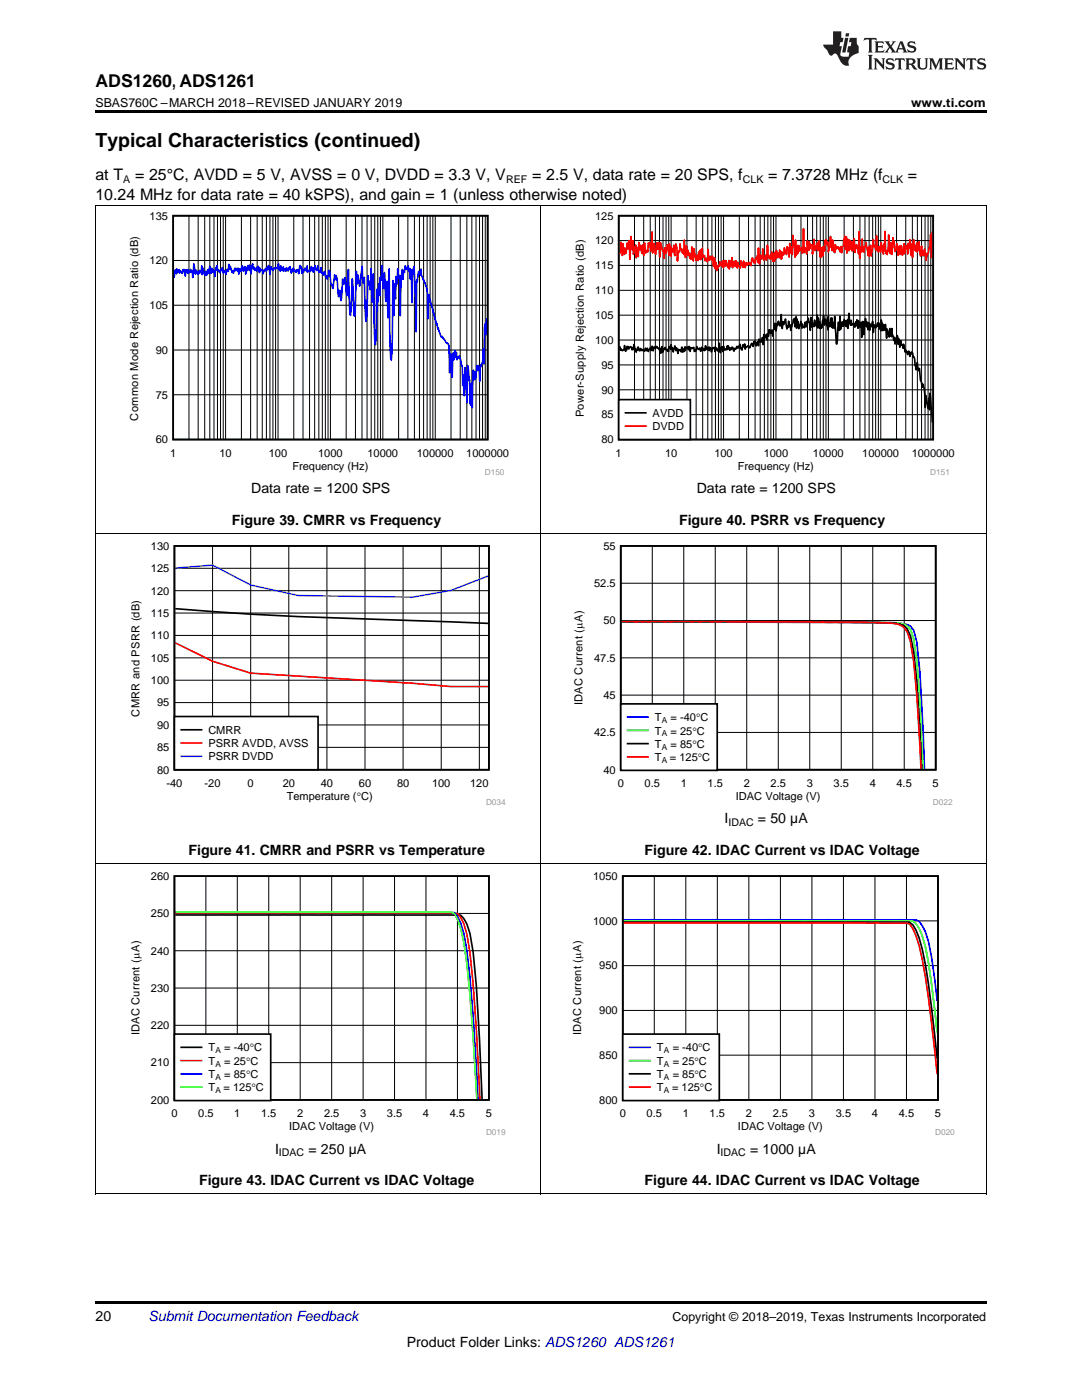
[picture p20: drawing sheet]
<svg xmlns="http://www.w3.org/2000/svg" width="216mm" height="279mm" viewBox="0 0 216 279" stroke-linecap="round" stroke-linejoin="round" font-family="sans-serif">
<defs><g id="words">
<text font-size="3.9" x="19" y="29.3">Typical Characteristics (continued)</text>
<text font-size="3.5" x="19" y="17.3">ADS1260, ADS1261</text>
<g font-size="3.2">
<text x="19" y="36">at T</text>
<text x="27" y="36">= 25°C, AVDD = 5 V, AVSS = 0 V, DVDD = 3.3 V, V</text>
<text x="106.2" y="36">= 2.5 V, data rate = 20 SPS, f</text>
<text x="153.3" y="36">= 7.3728 MHz (f</text>
<text x="181.2" y="36">=</text>
<text x="19" y="39.9">10.24 MHz for data rate = 40 kSPS), and gain = 1 (unless otherwise noted)</text>
</g>
<g font-size="2.8">
<text x="50.1" y="98.4">Data rate = 1200 SPS</text>
<text x="139" y="98.4">Data rate = 1200 SPS</text>
<text x="46.3" y="104.8">Figure 39. CMRR vs Frequency</text>
<text x="135.5" y="104.8">Figure 40. PSRR vs Frequency</text>
<text x="144.6" y="164.3">I</text>
<text x="151.2" y="164.3">= 50 µA</text>
<text x="37.6" y="170.7">Figure 41. CMRR and PSRR vs Temperature</text>
<text x="128.6" y="170.7">Figure 42. IDAC Current vs IDAC Voltage</text>
<text x="54.9" y="230.2">I</text>
<text x="61.6" y="230.2">= 250 µA</text>
<text x="143" y="230.2">I</text>
<text x="149.7" y="230.2">= 1000 µA</text>
<text x="39.7" y="236.6">Figure 43. IDAC Current vs IDAC Voltage</text>
<text x="128.6" y="236.6">Figure 44. IDAC Current vs IDAC Voltage</text>
<text x="19" y="263.6">20</text>
<text x="81.2" y="268.9">Product Folder Links: ADS1260 ADS1261</text>
</g>
<text font-size="2.8" fill="#0000c8" x="29.6" y="263.6">Submit Documentation Feedback</text>
<g font-size="2.5">
<text x="19" y="21.4">SBAS760C –MARCH 2018–REVISED JANUARY 2019</text>
<text x="181.8" y="21.4">www.ti.com</text>
<text x="134.2" y="263.6">Copyright © 2018–2019, Texas Instruments Incorporated</text>
</g>
<g font-size="2.2">
<text x="29.9" y="43.8">135</text>
<text x="118.8" y="43.8">125</text>
<text x="29.9" y="52.8">120</text>
<text x="118.8" y="53.7">115</text>
<text x="118.8" y="48.8">120</text>
<text x="118.8" y="58.7">110</text>
<text x="29.9" y="61.7">105</text>
<text x="118.8" y="63.7">105</text>
<text x="31.1" y="70.6">90</text>
<text x="118.8" y="68.6">100</text>
<text x="120" y="73.6">95</text>
<text x="27.6" y="84" transform="rotate(-90 27.6 84)">Common Mode Rejection Ratio (dB)</text>
<text x="31.1" y="79.5">75</text>
<text x="116.5" y="83.3" transform="rotate(-90 116.5 83.3)">Power-Supply Rejection Ratio (dB)</text>
<text x="120" y="83.5">85</text>
<text x="120" y="78.6">90</text>
<text x="130.2" y="83.2">AVDD</text>
<text x="31.1" y="88.5">60</text>
<text x="120" y="88.5">80</text>
<text x="130.2" y="85.9">DVDD</text>
<text x="33.9" y="91.1">1</text>
<text x="43.8" y="91.1">10</text>
<text x="53.6" y="91.1">100</text>
<text x="58.3" y="93.8">Frequency (Hz)</text>
<text x="63.5" y="91.1">1000</text>
<text x="73.3" y="91.1">10000</text>
<text x="83.2" y="91.1">100000</text>
<text x="93" y="91.1">1000000</text>
<text x="122.8" y="91.1">1</text>
<text x="132.7" y="91.1">10</text>
<text x="142.5" y="91.1">100</text>
<text x="147.2" y="93.8">Frequency (Hz)</text>
<text x="152.4" y="91.1">1000</text>
<text x="162.2" y="91.1">10000</text>
<text x="172.1" y="91.1">100000</text>
<text x="181.9" y="91.1">1000000</text>
<text x="30.1" y="109.7">130</text>
<text x="120.4" y="109.7">55</text>
<text x="30.1" y="118.6">120</text>
<text x="30.1" y="114.2">125</text>
<text x="118.6" y="117.1">52.5</text>
<text x="30.1" y="123.1">115</text>
<text x="120.4" y="124.6">50</text>
<text x="30.1" y="127.6">110</text>
<text x="30.1" y="136.5">100</text>
<text x="30.1" y="132">105</text>
<text x="118.6" y="132">47.5</text>
<text x="27.8" y="143" transform="rotate(-90 27.8 143)">CMRR and PSRR (dB)</text>
<text x="31.3" y="141">95</text>
<text x="116.2" y="140.8" transform="rotate(-90 116.2 140.8)">IDAC Current (PA)</text>
<text x="120.4" y="139.5">45</text>
<text x="130.6" y="143.9">T</text>
<text x="133.8" y="143.9">= -40qC</text>
<text x="31.3" y="149.9">85</text>
<text x="31.3" y="145.4">90</text>
<text x="41.6" y="146.5">CMRR</text>
<text x="41.6" y="149.1">PSRR AVDD, AVSS</text>
<text x="118.6" y="146.9">42.5</text>
<text x="130.6" y="146.6">T</text>
<text x="130.6" y="149.2">T</text>
<text x="133.8" y="146.6">= 25qC</text>
<text x="133.8" y="149.2">= 85qC</text>
<text x="31.3" y="154.4">80</text>
<text x="41.6" y="151.7">PSRR DVDD</text>
<text x="120.4" y="154.4">40</text>
<text x="130.6" y="151.9">T</text>
<text x="133.7" y="151.9">= 125qC</text>
<text x="33.2" y="157">-40</text>
<text x="40.8" y="157">-20</text>
<text x="49.4" y="157">0</text>
<text x="56.4" y="157">20</text>
<text x="57.2" y="159.7">Temperature (qC)</text>
<text x="64" y="157">40</text>
<text x="71.6" y="157">60</text>
<text x="79.2" y="157">80</text>
<text x="86.2" y="157">100</text>
<text x="93.8" y="157">120</text>
<text x="123.3" y="157">0</text>
<text x="128.6" y="157">0.5</text>
<text x="135.8" y="157">1</text>
<text x="141.2" y="157">1.5</text>
<text x="146.8" y="159.7">IDAC Voltage (V)</text>
<text x="148.4" y="157">2</text>
<text x="153.8" y="157">2.5</text>
<text x="161" y="157">3</text>
<text x="166.3" y="157">3.5</text>
<text x="173.5" y="157">4</text>
<text x="178.9" y="157">4.5</text>
<text x="186.1" y="157">5</text>
<text x="30.1" y="175.6">260</text>
<text x="118.3" y="175.6">1050</text>
<text x="30.1" y="183">250</text>
<text x="118.3" y="184.5">1000</text>
<text x="30.1" y="190.5">240</text>
<text x="30.1" y="197.9">230</text>
<text x="119.6" y="193.5">950</text>
<text x="119.6" y="202.4">900</text>
<text x="27.8" y="206.6" transform="rotate(-90 27.8 206.6)">IDAC Current (PA)</text>
<text x="30.1" y="205.4">220</text>
<text x="41.6" y="209.8">T</text>
<text x="44.7" y="209.8">= -40qC</text>
<text x="116" y="206.6" transform="rotate(-90 116 206.6)">IDAC Current (PA)</text>
<text x="131.1" y="209.8">T</text>
<text x="134.2" y="209.8">= -40qC</text>
<text x="30.1" y="212.8">210</text>
<text x="41.6" y="212.5">T</text>
<text x="41.6" y="215.1">T</text>
<text x="44.7" y="212.5">= 25qC</text>
<text x="44.7" y="215.1">= 85qC</text>
<text x="119.6" y="211.3">850</text>
<text x="131.1" y="212.5">T</text>
<text x="131.1" y="215.1">T</text>
<text x="134.2" y="212.5">= 25qC</text>
<text x="134.2" y="215.1">= 85qC</text>
<text x="30.1" y="220.3">200</text>
<text x="41.6" y="217.8">T</text>
<text x="44.6" y="217.8">= 125qC</text>
<text x="119.6" y="220.3">800</text>
<text x="131.1" y="217.8">T</text>
<text x="134.1" y="217.8">= 125qC</text>
<text x="34.2" y="222.9">0</text>
<text x="39.6" y="222.9">0.5</text>
<text x="46.7" y="222.9">1</text>
<text x="52.1" y="222.9">1.5</text>
<text x="57.7" y="225.6">IDAC Voltage (V)</text>
<text x="59.3" y="222.9">2</text>
<text x="64.7" y="222.9">2.5</text>
<text x="71.8" y="222.9">3</text>
<text x="77.2" y="222.9">3.5</text>
<text x="84.4" y="222.9">4</text>
<text x="89.7" y="222.9">4.5</text>
<text x="96.9" y="222.9">5</text>
<text x="123.7" y="222.9">0</text>
<text x="129" y="222.9">0.5</text>
<text x="136.2" y="222.9">1</text>
<text x="141.6" y="222.9">1.5</text>
<text x="147.3" y="225.6">IDAC Voltage (V)</text>
<text x="148.8" y="222.9">2</text>
<text x="154.2" y="222.9">2.5</text>
<text x="161.4" y="222.9">3</text>
<text x="166.8" y="222.9">3.5</text>
<text x="174" y="222.9">4</text>
<text x="179.3" y="222.9">4.5</text>
<text x="186.6" y="222.9">5</text>
</g>
<g font-size="2.1">
<text x="24.6" y="36.6">A</text>
<text x="101" y="36.6">REF</text>
<text x="148.2" y="36.6">CLK</text>
<text x="176.1" y="36.6">CLK</text>
<text x="145.3" y="164.9">IDAC</text>
<text x="55.7" y="230.8">IDAC</text>
<text x="143.8" y="230.8">IDAC</text>
</g>
<g font-size="1.7" fill="#999">
<text x="96.7" y="94.8">D150</text>
<text x="185.6" y="94.8">D151</text>
<text x="97" y="160.7">D034</text>
<text x="186.1" y="160.7">D022</text>
<text x="97" y="226.6">D019</text>
<text x="186.6" y="226.6">D020</text>
</g>
<g font-size="1.7">
<text x="132.1" y="144.3">A</text>
<text x="132.1" y="147">A</text>
<text x="132.1" y="149.6">A</text>
<text x="132.1" y="152.3">A</text>
<text x="43" y="210.2">A</text>
<text x="43" y="212.9">A</text>
<text x="43" y="215.5">A</text>
<text x="132.5" y="210.2">A</text>
<text x="132.5" y="212.9">A</text>
<text x="132.5" y="215.5">A</text>
<text x="43" y="218.2">A</text>
<text x="132.5" y="218.2">A</text>
</g>
</g></defs>
<path d="M19 259.7h177.8v.5h-177.8z" fill="#000"/>
<g fill="none" stroke="#000" stroke-width=".2">
<path d="M19.1 172.4v65.9M41.1 174.8v44.7M47.4 174.8v44.7M53.6 174.8v44.7M59.9 174.8v44.7M66.2 174.8v44.7M72.5 174.8v44.7M78.7 174.8v44.7M85 174.8v44.7M91.3 174.8v44.7M107.9 172.4v65.9M196.8 172.4v65.9"/>
<path d="M34.8 197.2h62.8M34.8 189.7h62.8M34.8 182.3h62.8M34.8 212.1h62.8M34.8 204.6h62.8M19 238.3h177.8"/>
</g>
<path d="M34.8 174.8h62.8v44.7h-62.8zM35 182.6h56.9l.6 .7 .7 1.1 .6 1.9 .6 3.7 .7 6.8 1.1 22.5" fill="none" stroke="#000" stroke-width=".33"/>
<path d="M35 182.2l56.3 .1 .6 .8 .6 1.2 .7 2.2 .6 3.7a446.3 446.3 0 0 1 2 29.1" fill="none" stroke="#f00" stroke-width=".33"/>
<path d="M35 182.1h55.7l.6 .7 .6 1.3 .6 2.1 .7 3.5a409 409 0 0 1 2.2 29.6" fill="none" stroke="#00f" stroke-width=".33"/>
<path d="M35 182l55 .1 .7 .2 .6 1.1 .6 1.8 .6 2.8a303.8 303.8 0 0 1 2.6 31.3" fill="none" stroke="#0f0" stroke-width=".33"/>
<path d="M34.8 206.4h19.2v13.2h-19.2z" fill-rule="evenodd" fill="#fff"/>
<path d="M34.8 206.4h19.2v13.2h-19.2zM36.2 209h4" fill="none" stroke="#000" stroke-width=".33"/>
<path d="M36.2 211.7h4" fill="none" stroke="#f00" stroke-width=".33"/>
<path d="M36.2 214.3h4" fill="none" stroke="#00f" stroke-width=".33"/>
<path d="M36.2 217h4" fill="none" stroke="#0f0" stroke-width=".33"/>
<path d="M124.3 174.8h62.9v44.7h-62.9zM124.4 184.1h56.5h.6l.6 .5a19.3 19.3 0 0 1 2.6 7.9l1.2 8.9 1.1 10" fill="none" stroke="#000" stroke-width=".34"/>
<g fill="none" stroke="#000" stroke-width=".2">
<path d="M130.6 174.8v44.7M136.8 174.8v44.7M143.1 174.8v44.7M149.4 174.8v44.7M155.7 174.8v44.7M162 174.8v44.7M168.3 174.8v44.7M174.6 174.8v44.7M180.9 174.8v44.7M124.3 192.7h62.9M124.3 183.8h62.9M124.3 210.6h62.9"/>
<path d="M124.3 201.7h62.9"/>
</g>
<path d="M124.4 183.6h58.4l.6 .3 1.3 2.1a63.5 63.5 0 0 1 2.3 13.8" fill="none" stroke="#00f" stroke-width=".34"/>
<path d="M124.4 183.8h57.7l.7 .5 .6 1 .6 1.4a79.9 79.9 0 0 1 2.5 15.1l.5 4.4" fill="none" stroke="#0f0" stroke-width=".34"/>
<path d="M124.4 184.2h55.9l1.2 .2a15.8 15.8 0 0 1 2.5 7 260.4 260.4 0 0 1 3 23" fill="none" stroke="#f00" stroke-width=".34"/>
<path d="M124.3 206.4h19.2v13.2h-19.2z" fill-rule="evenodd" fill="#fff"/>
<path d="M124.3 206.4h19.2v13.2h-19.2zM125.6 214.3h4.1" fill="none" stroke="#000" stroke-width=".34"/>
<path d="M125.6 209h4.1" fill="none" stroke="#00f" stroke-width=".34"/>
<path d="M125.6 211.7h4.1" fill="none" stroke="#0f0" stroke-width=".34"/>
<path d="M125.6 217h4.1" fill="none" stroke="#f00" stroke-width=".34"/>
<g fill="none" stroke="#000" stroke-width=".2">
<path d="M19.1 106.5v65.9M34.8 117.9h62.8M34.8 113.4h62.8M42.4 108.9v44.7M50 108.9v44.7M57.6 108.9v44.7M65.2 108.9v44.7M72.8 108.9v44.7M80.4 108.9v44.7M88 108.9v44.7M95.6 108.9v44.7M107.9 106.5v65.9"/>
<path d="M196.8 106.5v65.9M34.8 135.8h62.8M34.8 131.3h62.8M34.8 126.8h62.8M34.8 122.3h62.8M34.8 149.2h62.8M34.8 144.7h62.8M34.8 140.2h62.8M19 172.4h177.8"/>
</g>
<path d="M34.8 108.9h62.8v44.7h-62.8zM35 121.5a715.8 715.8 0 0 0 47.3 2.4l15.1 .5" fill="none" stroke="#000" stroke-width=".33"/>
<path d="M35 128.3l7.4 3.7 7.6 2.3 32.3 2.1 7.6 .6h7.5" fill="none" stroke="#f00" stroke-width=".33"/>
<path d="M35 113.4l7.4-.6 7.6 4 9.5 2.1 22.8 .3 7.6-1.4 7.5-2.8" fill="none" stroke="#36f" stroke-width=".33"/>
<path d="M34.8 143h28.7v10.6h-28.7z" fill-rule="evenodd" fill="#fff"/>
<path d="M34.8 143h28.7v10.6h-28.7zM36.2 145.6h4" fill="none" stroke="#000" stroke-width=".33"/>
<path d="M36.2 148.3h4" fill="none" stroke="#f00" stroke-width=".33"/>
<path d="M36.2 150.9h4" fill="none" stroke="#36f" stroke-width=".33"/>
<path d="M123.9 108.9h62.8v44.7h-62.8zM124 124.1l51.4 .2a11.1 11.1 0 0 1 5 .6l.7 .7 .6 1.4 .6 3.1 .6 6 1 17.3" fill="none" stroke="#000" stroke-width=".34"/>
<g fill="none" stroke="#000" stroke-width=".2">
<path d="M123.9 116.4h62.8M130.2 108.9v44.7M136.4 108.9v44.7M142.7 108.9v44.7M149 108.9v44.7M155.3 108.9v44.7M161.6 108.9v44.7M167.9 108.9v44.7M174.1 108.9v44.7M180.4 108.9v44.7M123.9 138.7h62.8M123.9 131.3h62.8"/>
<path d="M123.9 123.8h62.8M123.9 146.2h62.8"/>
</g>
<path d="M124 124.1l42.6 .1 12.6 .2a4.9 4.9 0 0 1 2.5 .6l.6 .8 .6 2.3 .7 6.1 .9 19.2" fill="none" stroke="#00f" stroke-width=".34"/>
<path d="M124 124.1h31.3l23.2 .2a5.3 5.3 0 0 1 2.6 .6l.6 .7 .6 1.9 .6 4.4 .7 8.4 .6 13.1" fill="none" stroke="#0f0" stroke-width=".34"/>
<path d="M124 124.1l43.9 .1a102.9 102.9 0 0 1 11.3 .4l1.2 .7 .7 .9 .6 2a209 209 0 0 1 2.1 25.2" fill="none" stroke="#f00" stroke-width=".34"/>
<path d="M123.9 140.5h19.2v13.2h-19.2z" fill-rule="evenodd" fill="#fff"/>
<path d="M123.9 140.5h19.2v13.2h-19.2zM125.2 148.4h4.1" fill="none" stroke="#000" stroke-width=".34"/>
<path d="M125.2 143.1h4.1" fill="none" stroke="#00f" stroke-width=".34"/>
<path d="M125.2 145.8h4.1" fill="none" stroke="#0f0" stroke-width=".34"/>
<path d="M125.2 151.1h4.1" fill="none" stroke="#f00" stroke-width=".34"/>
<g fill="none" stroke="#000" stroke-width=".2">
<path d="M19.1 41.1v65.4M34.6 52h62.7M37.7 43.1v44.6M39.5 43.1v44.6M40.8 43.1v44.6M41.9 43.1v44.6M42.7 43.1v44.6M43.4 43.1v44.6M44 43.1v44.6M44.5 43.1v44.6M45 43.1v44.6M48.2 43.1v44.6"/>
<path d="M50 43.1v44.6M51.3 43.1v44.6M52.3 43.1v44.6M53.2 43.1v44.6M53.9 43.1v44.6M54.5 43.1v44.6M55 43.1v44.6M55.5 43.1v44.6M58.6 43.1v44.6M60.5 43.1v44.6M61.8 43.1v44.6M62.8 43.1v44.6"/>
<path d="M63.6 43.1v44.6M64.3 43.1v44.6M64.9 43.1v44.6M65.5 43.1v44.6M65.9 43.1v44.6M69.1 43.1v44.6M70.9 43.1v44.6M72.2 43.1v44.6M73.2 43.1v44.6M74.1 43.1v44.6M74.8 43.1v44.6M75.4 43.1v44.6"/>
<path d="M75.9 43.1v44.6M76.4 43.1v44.6M79.5 43.1v44.6M81.4 43.1v44.6M82.7 43.1v44.6M83.7 43.1v44.6M84.5 43.1v44.6M85.2 43.1v44.6M85.8 43.1v44.6M86.4 43.1v44.6M86.8 43.1v44.6M90 43.1v44.6"/>
<path d="M91.8 43.1v44.6M93.2 43.1v44.6M94.2 43.1v44.6M95 43.1v44.6M95.7 43.1v44.6M96.3 43.1v44.6M96.8 43.1v44.6M107.9 41.1v65.4M123.5 57.9h62.7M123.5 53h62.7M123.5 48h62.7M126.6 43.1v44.6"/>
<path d="M128.4 43.1v44.6M129.7 43.1v44.6M130.8 43.1v44.6M131.6 43.1v44.6M132.3 43.1v44.6M132.9 43.1v44.6M133.4 43.1v44.6M133.9 43.1v44.6M137.1 43.1v44.6M138.9 43.1v44.6M140.2 43.1v44.6M141.2 43.1v44.6"/>
<path d="M142.1 43.1v44.6M142.8 43.1v44.6M143.4 43.1v44.6M143.9 43.1v44.6M144.4 43.1v44.6M147.5 43.1v44.6M149.4 43.1v44.6M150.7 43.1v44.6M151.7 43.1v44.6M152.5 43.1v44.6M153.2 43.1v44.6M153.8 43.1v44.6"/>
<path d="M154.4 43.1v44.6M154.8 43.1v44.6M158 43.1v44.6M159.8 43.1v44.6M161.1 43.1v44.6M162.1 43.1v44.6M163 43.1v44.6M163.7 43.1v44.6M164.3 43.1v44.6M164.8 43.1v44.6M165.3 43.1v44.6M168.4 43.1v44.6"/>
<path d="M170.3 43.1v44.6M171.6 43.1v44.6M172.6 43.1v44.6M173.4 43.1v44.6M174.1 43.1v44.6M174.7 43.1v44.6M175.3 43.1v44.6M175.7 43.1v44.6M178.9 43.1v44.6M180.7 43.1v44.6M182.1 43.1v44.6M183.1 43.1v44.6"/>
<path d="M183.9 43.1v44.6M184.6 43.1v44.6M185.2 43.1v44.6M185.7 43.1v44.6M196.8 41.1v65.4M34.6 78.8h62.7M34.6 69.9h62.7M34.6 60.9h62.7M123.5 77.8h62.7M123.5 72.8h62.7M123.5 67.9h62.7M123.5 62.9h62.7"/>
<path d="M123.5 82.8h62.7M19 106.5h177.8"/>
</g>
<path d="M34.6 43.1h62.7v44.6h-62.7zM123.5 43.1h62.7v44.6h-62.7zM123.6 69.4l.1-.2 .1 .7 .1-.3 .3 .4 .3-.2 .1-.8 .2 1.1 .1-.4 .1 .2 .1-.8 .2 .3 .1-.2 .1 .5 .3-.5 .2 .1 .1 .5 .1-.4 .1 .4 .2-1 .4 1.5 .1-.6 .2 .2 .2-.6 .1 .6 .2 .1 .1-.5 .1 .4 .1-.2 .1 .3 .1-.3 .4 .4 .2-.6 .3 .5 .1-.5 .2 .7 .4-.8 .1 .6 .2-.9 .2 .9 .1-.7 .1 .1 .1-.1 .1 .3 .2-.4 .1 .2 .1-.3 .1 .4h.3l.1 .4 .1-.1 .1 .7 .1-1.1 .1 1 .1-1.2 .1 1.1 .2-.6 .1 .1 .2-.4 .3 .5 .2 .1 .1-.3 .1 .5 .1-1 .4 .6v-1l.2 1 .1-.3 .1 .7 .4-1.2 .2 1 .1-.6 .1 .2 .2 .9 .1-.8 .3 .3 .1-.2 .1 .4 .1-.9h.1l.1 1 .1-.6 .3 .4 .1-.9 .1 .7 .1-.6 .2 .2 .1-.3 .2 .6 .1-.7 .2 1 .1-.7 .4 .2 .2-.3 .2 .9 .1-.4 .1 .3 .3-.9 .1 .4 .3 .2 .1-.4 .1 .2 .1 .5 .2-.8 .1 .6h.2l.2-.3 .1 .4 .2-1 .1 .8 .2-.4 .1 .4 .2-.5 .1 .7 .1-.7 .2 .3 .1 .6 .4-.8 .1 .2 .2-.3 .1 .9 .2-.8 .3 .7 .2-.5 .1-1.1 .2 1.9 .1-1 .1 .1 .2-.3 .2 1 .1-1.1 .2 .8 .3-.3 .1 .2 .1-.8 .1 .7 .1-.7 .3 .9 .1-.4 .3 .2 .1-.4 .4 .8 .1-.6 .2 .2 .2-.6 .2 .4 .1-.4 .2 .3 .1-.7 .1 .8 .4 .4 .2-1.1 .2 .5 .1-.7 .1 1.1 .1-.4h.2l.3-.3 .4 .4 .3-.9 .3 .6 .1-.9 .1 .2 .1-.3 .1 .7 .2 .2 .1-.7 .1 .4 .1-.5 .2 .8 .1-1.3 .1 .4h.2l.1 .2 .1-.8 .2-.1 .1 1.4 .1-2 .1 .5 .1-.2 .1 .3 .2-.7 .1 1.1 .1-1.1 .3 .4 .1-1.3 .1 .5 .1-.4 .1 .7 .2-.7 .1 .1 .1 1.1 .1-1.3 .2-.1 .1-1.2 .2 1.6 .2-1.5 .1 .3 .3-.8 .3 1 .2-2.3 .2 2.8 .1-1.4 .2 .6 .3-1.1 .3 2 .2-.6 .1 .2 .1-1.2 .1 1.1 .2-.4 .1 1.1 .5-2.1 .1 .2 .1-.5 .1 1.7 .2-2 .1 2.3 .2-1.8 .1 .7 .1-.1 .1 1.3 .1-.7 .1 .2 .2-1 .2 1.4 .1-.9 .1 .6 .3 .2 .1-1.1 .3 .9 .1-1.1 .1 .4 .2-1 .4 2.4 .1-2.6 .2 2 .2-.8 .2 .7 .1-1.3 .2 1.1 .1-.5 .2 .7 .1-2.3 .1 2.6 .1-2 .2 1.9 .1-1.1 .1 1.3 .1-.7 .1 .5h.1l.3-2.5 .1 2 .2-1.2h.2l.2 1.3 .1-1.1 .1 1.9 .1-2.7v2.1h.1l.1-.7 .1 .5 .2-1.5 .1 1.8 .1-1.8 .1 2 .1-1.1h.1l.2 1.1 .1-2.4 .3 5.5 .1 .1 .3-4.4 .2 1.6 .1-2.8 .1 2.6 .3-1.5 .1 .9 .2-.3 .1 .2 .1-1.2 .1 .9 .1-.7 .2 1.2 .2-1.3 .1 1.6 .2-3 .1 1.6 .2 .8 .1-1 .1 1 .3-.2 .1 .2 .1-.4 .2 .8 .2-1.1 .1 .8 .1-1.2 .2 1.7 .1-1.5 .3 1.3 .2-1 .1 3 .3-3.2 .2 2.7 .1-2.6 .1 .8 .1-1.4 .2 1.6 .1-.9 .2 1.5 .1-1.4 .2 1.5 .1-1.2 .4 .5 .2-1 .1 2.1 .1-1.4 .1-.1 .2 .7 .4-1 .1 .6 .2-.6 .1 1.2 .2-.7v1l.1-2.2 .2 .8 .1-.1 .1 1.5 .1-1.2 .2 1.1 .2-1.1 .2 2.7 .1-1.8 .4 1.6 .1-1.7 .2 1.1 .1-.2 .1 .7 .1-1.6 .1 1.3 .3 1.1 .1-.7 .1 1.4 .4-1.7 .2 1.7 .1-1.1 .3 1.7 .2-1.3 .1 .9 .2-.1 .1 .7 .1-.8 .1 .3 .2 1.2 .1-.4 .4 1 .2-.7 .3 1 .1-.6 .2-.3 .1 .5 .1-.3 .1 .9 .1-.2 .2 .5 .3 2.2 .2-1.4 .4 1.6 .1-.5 .2 2.4 .2 .5 .1 .9 .1-.6h.1a13.1 13.1 0 0 1 .4 4.6l.1-2.4 .5 2.6 .2-2.1 .1 2.4 .1-3.3 .4 5.8" fill="none" stroke="#000" stroke-width=".33"/>
<path d="M34.7 54.9l.1 .4 .1-1.3 .1-.2 .2 .9 .1-1 .1 .7 .3-.6 .1 .7 .2-.5 .4 .6 .2-.8 .1 .3 .1-.3 .2 1.3 .1-1.3 .2 .1 .1 .6 .1-.7 .1 .6 .1-.2 .1 .2 .2-.6 .1 .4 .3-.1 .1 1.3 .2-2.7 .3 2 .1-.8 .3 .8 .1-.5 .1 .4 .2-.7 .1 .5 .2-.4 .1 .3 .1-1.3 .1 1.8 .1-1.3 .4 1.4 .2-.8 .1 .9 .4-1.2 .1 .8 .1-1.5 .2 1.5 .1-.9 .1 .8 .1-1 .2 .8 .1-.3 .1 .4 .1-.1 .1 .8 .1-1.7 .2 .5 .1-.9 .1 .9 .1 .2 .1-.2 .2 .5 .4-.7 .1 .3 .1-.6 .1 1 .1 .1 .1-.6 .4 .8 .1-.9h.1l.2 .4 .2-1.4 .1 1 .2-.7 .3 1.3 .1-.3 .2 .4 .3-1 .1 .5 .3-.5 .1 .6 .2-.6 .1 1.2 .2-1.1 .1 .5h.2l.1-1h.1l.2 1 .3-.9 .1 1.5 .1-1.1 .1 .5 .1-.9 .3-.2 .1 .9 .2-1 .2 1.8 .3-2.1 .1 1.1 .2-.4 .1 .6 .1-.4 .3 .6 .2-.9 .1 .2 .1-.3 .2 1.3 .1-.9 .1 .5 .3-.2 .2 .9 .1-.8 .1 .3 .3-.7 .1 .6 .2-.6 .1 .3 .1-.2 .1-.6 .3 1.7 .2-1.5 .4 .8 .2-.5 .2 .2 .1-.3 .3 .3 .1-.2 .2-.9 .1 1.3 .1-.6 .1 .8 .1-1 .2 .8 .2 .1 .1-.7 .1 .8 .2-.4 .3 .4 .1-.7 .1 .5 .1-.2 .1 .4 .2-.7 .1 .2 .1-.4 .2 1.3 .1-.6 .2 .3 .1-.7 .1 .4 .1-.1 .1 .4 .3 .1 .1-.5 .1 .3 .2-.3 .1 .8 .2-1.6h.1l.1 .4 .1-.1 .1 1.3 .1-1 .2 .8 .4-.9 .2 .1 .1 .6 .1-1.1 .1 1.2 .1-.3 .2 .3 .1-.5 .1 .4 .2-1 .4 1.1 .1-.9 .1 .9 .2-1.3 .3 1 .2-.9 .2 1.2 .3-.1 .1-.8 .1 1.1h.3l.1-.2 .1 .6 .2-.7 .2 1.1 .2-.2 .1 .6 .3-1.8 .1 .1 .3 2.7 .2 .2 .2 .7 .4-2.8 .2 1 .1-.8 .4 4.2h.1l.2-1.2 .2 2 .4-4.3 .2 1.1 .3-1.4 .2 2.9 .2 .7 .2-5.2 .3 8.9 .1 .2 .4-7.3 .4 7.5 .1-.1 .1-1.5 .2-7.4 .1 2.6 .2-1.8 .3 2.2 .6-3.9 .2 3.3 .2-1.2 .3 8.8 .2-1.7 .2-7.4 .1 1.8 .1-.7 .3 1.7 .2-4.2 .3 6.7 .1-5.6 .2 11.6 .2 2.5 .3-11.1 .2 2.6 .1-3.7 .2 2.4 .2-3.6 .1 .6 .2-3 .3 4.6 .2-3.2 .3 5.8 .2-4.1 .2 7.3 .3-9.8 .1 12.5 .1 3.8 .2 2 .2-4.6 .1-11.3 .2 6.9 .1-6.2 .2 2.9 .1-4.4 .1 1.6 .3-3.1 .2 1.8 .1-.5h.1l.1 8 .1-5.9 .3-3.3 .1 1.9 .1-1.7 .2 .4 .1-1.3 .5 .7 .2-.7 .2 1.1 .1-.6 .1 2.1 .1-1.9 .2 6.6 .1-5.8 .3-1.4 .4 13 .2-10.3 .1 .4 .2-2 .1-.1 .2 .1 .1 .5 .1-1.1 .1 1.3 1 2.1 .2 1.2 .1 5.3 .2-4.8 .2 1.5 .1-.3 1.5 5.7 .1-.2 .6 1.8 .1-.2 .8 1.2 .3 .2 .3 .5 .1 5.4 .2-3.8 .1 2.5 .1-1.7 .1 3.9 .2-4.9 .2 1.4 .1-1.9 .3 1.5 .1-1.1 .1 1.5 .1-.5 .2 .2 .2-.4 .3 1.6 .2 .3 .1 4 .2-2.2 .2 4.2 .1-5.6 .1 1.7 .1-.9 .2 6.2 .1-7.5 .3 3 .1-.1 .2 5 .2-4.3 .1 4.9 .3-7.6 .2 2 .1-1.2 .1 1 .3-2.6 .1 .9 .1-1 .2 1 .1 2.2 .2-3.3 .1 .3a7.6 7.6 0 0 0 .5-3.4l.1 3 .1-7.3 .2-.8 .1 2.2 .1-3.1v.6" fill="none" stroke="#00f" stroke-width=".33"/>
<path d="M186 46.2l-.1 5.2-.2-4.6-.1 2.3-.3 1.4-.3 .2-.1-.1-.1 1.4-.3-2.3-.3 1.4-.3-2-.2 2-.3-2.8-.1 1.6-.2-1.1-.1 1.5-.1-1.8-.2 1.6-.1-1-.1 .8-.2-2.1-.2 3.6-.2-2.7-.1 2.2-.2-3.1-.2 1.7-.2-1-.1 2.2-.1-1.8-.2 .8-.2-.6-.1 1.6-.1-2.1-.1 1.7-.1-.3-.1 .9-.2-1.9-.1 1.8-.2-1.7-.1 1.6-.2-1.5-.1 1.8-.3-2.4-.3 1.6-.4-2.8-.2 3.4-.2-2.4-.1 2.2-.2-.7-.1 .3-.1-3.3-.1 2.8-.2 1.1-.1-.6-.1 .4-.1-1.1-.1-3.3-.1 3.8-.1-1.3-.1 2-.2-1.7-.1 .8-.2-1.4-.1 1.9h-.1l-.2-1.1-.2 1.1-.1-.2-.2-3.1-.1 2.8-.1 .1-.1-.9h-.2l-.1-1.2-.5 3.3-.1-2.2-.3 2.3-.1-1.9-.1 1.7-.4-2.7-.4 2-.3-2.6-.2 2.6-.1-.8-.1 .3-.1-.5-.1 2.3-.1-5.4-.1 4.4-.1-1.6-.1 .7-.2-.9-.1 .6-.1-.2-.1 1.2-.1-2.7-.1 1.8-.1 .4-.1-.7-.2 .9-.1-1.9-.1 1.5-.3-1.8-.1 2.2-.2-2.4-.2 2.8-.1-3.3-.2 2.6-.1-2.6-.7 3.2-.1-1.2-.2 1.1-.2-.9-.1 .3-.2-.5-.2 .5-.2-.9-.1 1.6-.1-1-.2 .8-.2-2.3-.1 2.1-.3-2.8-.1 2.1-.1-.1-.2 1-.1-1.9-.1 .6-.2-1.1-.1 .9-.2-.7-.2 2.1-.1-.9-.1 1.8-.1-1.6-.1 .1-.1 1.8-.1-1.9-.1 1.9-.1-.6-.1-2.5-.1-.1-.2 1.9-.1-1.5-.1 1.1-.1-.4-.2 .8-.3-2.3-.3 3-.1-1.8h-.1l-.2-.2-.1 .9-.1-1.4-.1 1.8-.3-1.9-.1 2.6-.4-1.3h-.1l-.1 1.1-.1-4.9-.1 4.2-.2 .7-.1-1.1-.1 .4-.1-.1-.2 .4-.1-1.1-.1 1.5-.1-1.5-.1 1.7-.2-1.6-.1 1.9-.1-3.1-.1 3.4-.1-2.6-.2 .1-.1-1.8-.1 3.8-.1-1.4-.1 .2-.1-.4-.1 1.3-.1-1.9-.1 2.7-.2-1.9-.1 .4-.2-.6-.1 1.6-.1-.8-.1 .5-.1-.1-.1-.9-.1 1.3-.1 .1-.2-.6-.2 1.5-.1-1.7-.1 1.2-.1-1.4-.1 1.6-.1-.9-.1 .4-.2-.5-.1 1-.1-1.5-.1 1.6-.1-1.3-.2 1.9-.1-1.6-.2 1.6-.2-1.9-.1 1.4-.1-.9-.2 .8-.1-.1-.2-.7-.2-1.8-.2 2.9-.1-1-.2 1-.1-.4-.1 .4-.2-2.3-.1 1.9-.1 .2-.1-.6-.2-.2-.1 1.8-.2-3.2-.2 2.8-.1-1.3-.1 .6-.2-.1-.1 1-.1-.6-.1 .6-.2-.3-.1-.7h-.1l-.2 1.5-.1-.5-.1 .2-.2-.3-.1 .4-.2-.3-.2 .5-.1-.6-.2 1-.1-.6-.1 .3-.1-1-.1 1.3-.4-1.4-.2 1.5h-.1l-.1-.5-.2 .1-.1-.7-.1 1.1-.1-1.2-.1 .2-.1-.5-.1 1.2-.2-1.1-.2 .5-.1 .9-.1-2.1-.1 1.3-.1-.2-.2 .7-.1-1.2-.1 1.7-.1-1.7-.1 1.5-.4-1.5-.1 1.2-.2-1.2-.1 .4-.1-.4v1.4l-.2-1.3-.1 1-.2-.3-.2 .2-.1-.8-.1 .9-.1-.2-.1 .6-.1-.4-.2 .9-.2-1.7-.1 1.3-.1-2.1-.2 1.7-.2-2.1-.2 .8-.3-.8-.1 .8-.1-.7-.1 .8-.1-2.3-.2 2.5-.2-.6-.2 .4-.1-1-.1 .3-.2 .1-.2-1.8-.1 1.7-.1-.8-.1 1.3-.1-1.9-.1 1.8-.2-1.4-.1 1.7-.1-1-.1 .9-.1-.8-.1 .9-.4-2.4-.1 2.5-.3-2.7-.1-.1-.1 2.4-.1-1-.1 .9-.2-1.1-.1 .5-.1-1.1-.1 1-.2-1.9-.2 2.4-.2-3.5-.1 2.9-.2-1-.1 .7-.2-.8-.1 .2-.1-.2-.1-1-.1 1.5-.1-.2-.2 .7-.1 1.4-.1-2.5-.2-.9-.2 2.3-.3-2.1-.2 1.4-.2-.7-.1 1.5-.1-1.9-.1 1.7-.1-2.2-.1 2.2-.1-1.7-.1 .5-.1-.9-.2 1.7-.1-1-.2 1-.1-1.1-.1 2.2-.1-1.3-.1-.4-.1 .3-.4-1.8-.1 2.9-.2-2.9-.1 1-.2 .4-.1-1.4-.2 2.4-.4-2.2-.3 1.9-.1-4.2-.2 3.8-.2-1.7-.1 .5-.2-.4-.1 1.8-.1-.3-.4 .5-.2-2-.2 2.5-.2-2.1-.1 1.6-.3-1.6-.1 1-.1-.3-.1-1.2-.1 2.8-.4-1.9-.1 2.2-.1-2.6-.1 1.1-.2-.6-.1 1.4-.1-2.8-.1 1.9-.1-.9-.1 .2-.1-2-.2 4.6-.2-3.8-.1 1.7-.3-1.2-.2 2-.1-.9-.2 1.2-.1-1.3-.1 .5-.1-1.4-.1 2.4-.1-1.9-.2-.8-.1 2-.2 .3" fill="none" stroke="#f00" stroke-width=".33"/>
<path d="M123.5 79.8h14.3v7.9h-14.3z" fill-rule="evenodd" fill="#fff"/>
<path d="M123.5 79.8h14.3v7.9h-14.3zM124.8 82.4h4.1" fill="none" stroke="#000" stroke-width=".33"/>
<path d="M124.8 85h4.1" fill="none" stroke="#f00" stroke-width=".33"/>
<path d="M19 41.1h177.8" fill="none" stroke="#000" stroke-width=".2"/>
<path d="M19 22h177.8v.5h-177.8z" fill="#000"/>
<g fill="#231f20">
<path d="M172.5 7.6l-.1 .5 .4-.2h.6v.1v2.1l-.2 .4h.9l-.2-.4v-2.1l.1-.1h.5l.5 .2-.2-.5zM174.5 8.3l.2 .3v1.5l-.2 .4h1.8l.2-.6a1.04 1.04 0 0 1-1.3 .2v-.7h.6l.3 .2v-.6l-.3 .2h-.6v-.6l.8-.1 .4 .3-.2-.5zM176.5 8.3l.9 1.1-.9 1.1h.8l-.2-.2 .4-.7 .5 .7-.2 .2h1.5l-.2-.2 .2-.4h.9l.1 .4-.2 .2h1l-.3-.3-.7-1.9h-.5l-.9 2-.8-1 .9-1h-.8l.1 .3-.4 .5-.3-.6 .1-.2zM179.7 8.6l.4 1h-.7zM181.3 8.4a.63 .63 0 0 0-.2 .7 .63 .63 0 0 0 .6 .4l.6 .2 .1 .2a.75 .75 0 0 1-.7 .4 .75 .75 0 0 1-.6-.5l.1 .7 .1-.1a1.11 1.11 0 0 0 1.5-.6 1.13 1.13 0 0 0-1.2-.8l-.1-.4a1.04 1.04 0 0 1 1.2 .2l-.2-.5-.2 .1-.4-.2zM173.2 10.9l.2 .4v2.2l-.2 .4h1l-.3-.4v-2.2l.3-.4zM174.3 11.6l.3 .4v1.5l-.3 .4h.8l-.2-.4v-1.3l1.5 1.7v-1.9l.2-.4h-.7l.2 .4v.9l-1.1-1.3zM177 11.8a.62 .62 0 0 0-.2 .7 .62 .62 0 0 0 .6 .4l.6 .1 .1 .3a.76 .76 0 0 1-.7 .3 .76 .76 0 0 1-.7-.4l.2 .7 .1-.1a1.11 1.11 0 0 0 1.5-.6 1.13 1.13 0 0 0-1.2-.8l-.1-.4a1.04 1.04 0 0 1 1.2 .2l-.2-.6-.2 .1-.5-.1zM178.7 11.6l-.2 .6a.61 .61 0 0 1 .8-.3v1.6l-.2 .4h.9l-.2-.4v-1.6a.63 .63 0 0 1 .7 .3l-.1-.6zM180.6 11.6l.3 .4v1.5l-.3 .4h1l-.2-.2-.1-.8 .6 .2a.76 .76 0 0 0 1.2 .7l-1-1a.58 .58 0 0 0 .6-.5 .58 .58 0 0 0-.5-.6zM181.4 11.9h.1a.45 .45 0 0 1 .5 .1 .45 .45 0 0 1 .1 .5l-.8 .2zM182.9 11.6l.2 .2a2.17 2.17 0 0 0 .3 1.9 .99 .99 0 0 0 1.6-.6v-1.1l.2-.4h-.7l.2 .2a1.92 1.92 0 0 1-.2 1.8 .6 .6 0 0 1-.9-.5v-1.1l.2-.4zM185.4 11.6l.2 .4v1.5l-.2 .4h.7l-.2-.4v-1.4l.8 1.8 .8-1.8v1.4l-.2 .4h.9l-.2-.4v-1.5l.2-.4h-.8l-.6 1.5-.6-1.5zM188.4 11.6l.2 .4v1.5l-.2 .4h1.8l.1-.6a1.04 1.04 0 0 1-1.2 .1v-.6h.5l.4 .2v-.6l-.4 .2h-.5v-.7h.8l.3 .3-.1-.6zM190.5 11.6l.2 .4v1.5l-.2 .4h.7l-.2-.4v-1.3l1.5 1.7v-1.9l.2-.4h-.7l.2 .4v.9l-1.1-1.3zM192.9 11.6l-.1 .6a.61 .61 0 0 1 .7-.3l.1 1.6-.3 .4h1l-.3-.4 .1-1.6a.63 .63 0 0 1 .7 .3l-.1-.6zM195.2 11.8a.62 .62 0 0 0-.2 .7 .62 .62 0 0 0 .6 .4l.6 .1 .1 .3a.76 .76 0 0 1-.7 .3 .76 .76 0 0 1-.6-.4l.1 .7 .1-.1a1.11 1.11 0 0 0 1.6-.6 1.13 1.13 0 0 0-1.3-.8l-.1-.4a1.04 1.04 0 0 1 1.2 .2l-.1-.6-.2 .1-.5-.1z"/>
<path d="M166.2 6.3v2.6h-1.9v.4l.8 .9a.91 .91 0 0 0 1 .8 .56 .56 0 0 1 .5-.3 .56 .56 0 0 1 .5 .3l.4 .8a1.53 1.53 0 0 0 1.9 1.2 1.54 1.54 0 0 1 1-2.1l.9-.3v-1.4a1.52 1.52 0 0 1-.4-1.6h-1.3l-.2 .8h.5l-.2 .8h-.5l-.1 1v.2l.4 .1-.2 .8a1.93 1.93 0 0 1-1.6-.3l.3-1.8h-.5l.2-.8h.4l.2-.8h-.4v-1.3zM168.6 7.6l-.6 2.9h.7l.6-2.9zM168.8 6.6l-.1 .7h.6l.2-.7z"/>
</g>
<use href="#words"/>
</svg>
